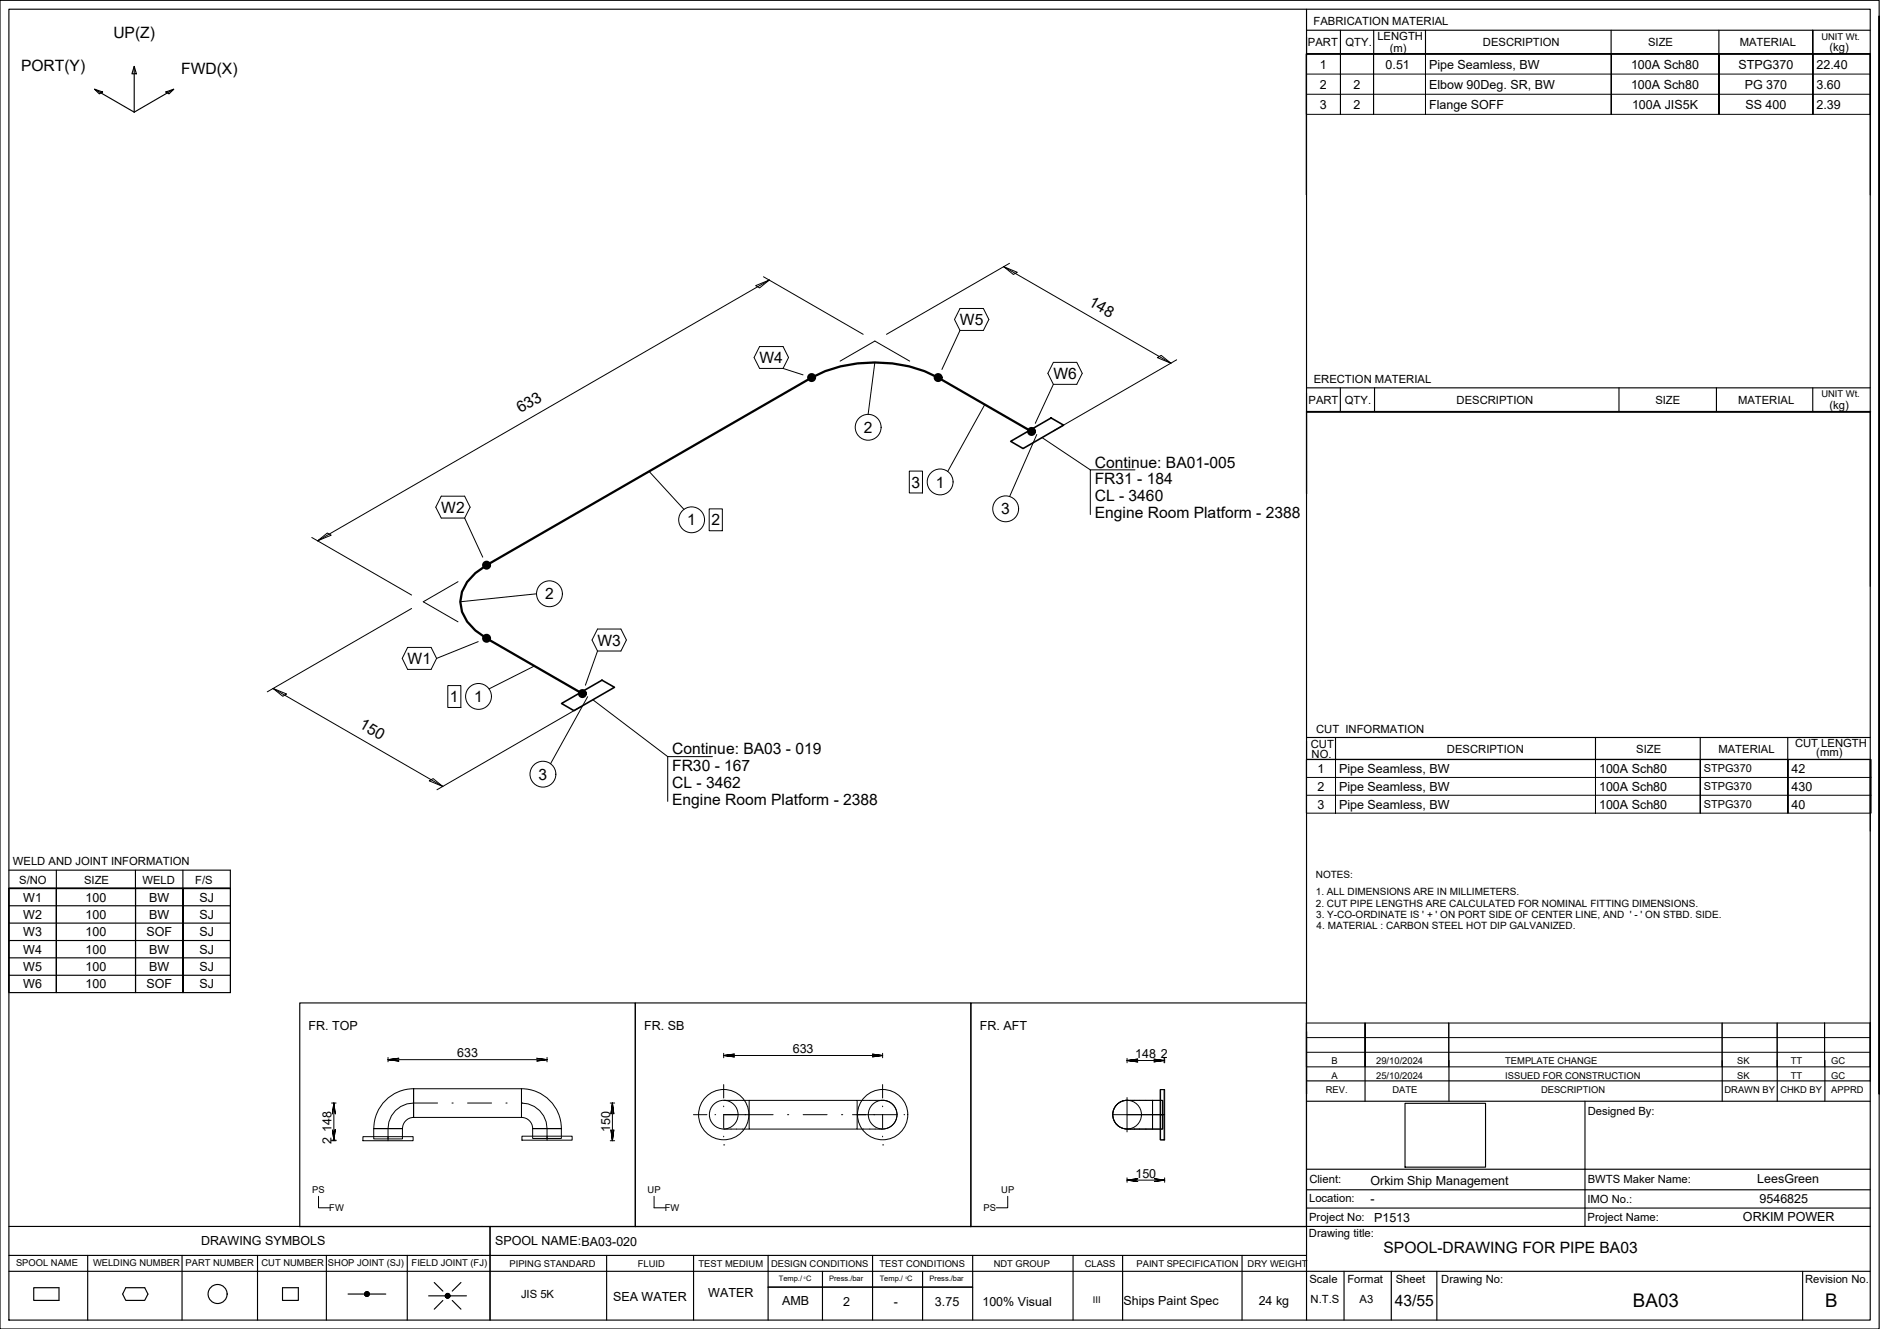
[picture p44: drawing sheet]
<svg xmlns="http://www.w3.org/2000/svg" width="420mm" height="297mm" viewBox="0 0 420 297" stroke-linecap="round" stroke-linejoin="round" font-family="sans-serif">
<defs><g id="words">
<g font-size="4.2">
<text x="365" y="292.1">BA03</text>
<text x="407.9" y="292.1">B</text>
</g>
<g font-size="3.5">
<text x="25.3" y="8.5">UP(Z)</text>
<text x="4.7" y="15.8">PORT(Y)</text>
<text x="40.5" y="16.6">FWD(X)</text>
<text x="243.1" y="68.1" transform="rotate(30 243.1 68.1)">148</text>
<text x="214.5" y="72.7">W5</text>
<text x="169.8" y="81.2">W4</text>
<text x="235.4" y="84.7">W6</text>
<text x="116.3" y="92.4" transform="rotate(-30 116.3 92.4)">633</text>
<text x="193.1" y="96.8">2</text>
<text x="244.7" y="104.5">Continue: BA01-005</text>
<text x="203.7" y="109">3</text>
<text x="209.1" y="109">1</text>
<text x="244.7" y="108.3">FR31 - 184</text>
<text x="244.7" y="112">CL - 3460</text>
<text x="98.6" y="114.6">W2</text>
<text x="153.6" y="117.4">1</text>
<text x="159" y="117.4">2</text>
<text x="223.8" y="115">3</text>
<text x="244.7" y="115.8">Engine Room Platform - 2388</text>
<text x="121.8" y="134">2</text>
<text x="91.1" y="148.4">W1</text>
<text x="133.5" y="144.3">W3</text>
<text x="100.6" y="156.9">1</text>
<text x="106" y="156.9">1</text>
<text x="80.1" y="162.6" transform="rotate(30 80.1 162.6)">150</text>
<text x="150.2" y="172.4">FR30 - 167</text>
<text x="150.2" y="168.6">Continue: BA03 - 019</text>
<text x="120.4" y="174.3">3</text>
<text x="150.2" y="176.1">CL - 3462</text>
<text x="150.2" y="179.9">Engine Room Platform - 2388</text>
<text x="309.2" y="280.1">SPOOL-DRAWING FOR PIPE BA03</text>
<text x="311.7" y="291.8">43/55</text>
</g>
<g font-size="2.8">
<text x="295" y="15.3">1</text>
<text x="309.7" y="15.3">0.51</text>
<text x="319.4" y="15.3">Pipe Seamless, BW</text>
<text x="364.5" y="15.3">100A Sch80</text>
<text x="388.5" y="15.3">STPG370</text>
<text x="406" y="15.3">22.40</text>
<text x="295" y="19.8">2</text>
<text x="302.5" y="19.8">2</text>
<text x="319.4" y="19.8">Elbow 90Deg. SR, BW</text>
<text x="364.5" y="19.8">100A Sch80</text>
<text x="389.9" y="19.8">PG 370</text>
<text x="406" y="19.8">3.60</text>
<text x="295" y="24.3">3</text>
<text x="302.5" y="24.3">2</text>
<text x="319.4" y="24.3">Flange SOFF</text>
<text x="364.7" y="24.3">100A JIS5K</text>
<text x="390.1" y="24.3">SS 400</text>
<text x="406" y="24.3">2.39</text>
<text x="294.4" y="172.7">1</text>
<text x="299.3" y="172.7">Pipe Seamless, BW</text>
<text x="357.4" y="172.7">100A Sch80</text>
<text x="400.4" y="172.7">42</text>
<text x="294.4" y="176.7">2</text>
<text x="299.3" y="176.7">Pipe Seamless, BW</text>
<text x="357.4" y="176.7">100A Sch80</text>
<text x="400.4" y="176.7">430</text>
<text x="294.4" y="180.7">3</text>
<text x="299.3" y="180.7">Pipe Seamless, BW</text>
<text x="357.4" y="180.7">100A Sch80</text>
<text x="400.4" y="180.7">40</text>
<text x="5.2" y="201.5">W1</text>
<text x="19.1" y="201.5">100</text>
<text x="33.3" y="201.5">BW</text>
<text x="44.6" y="201.5">SJ</text>
<text x="5.2" y="205.4">W2</text>
<text x="5.2" y="209.3">W3</text>
<text x="19.1" y="205.4">100</text>
<text x="19.1" y="209.3">100</text>
<text x="32.7" y="209.3">SOF</text>
<text x="33.3" y="205.4">BW</text>
<text x="44.6" y="205.4">SJ</text>
<text x="44.6" y="209.3">SJ</text>
<text x="5.2" y="213.2">W4</text>
<text x="19.1" y="213.2">100</text>
<text x="33.3" y="213.2">BW</text>
<text x="44.6" y="213.2">SJ</text>
<text x="5.2" y="217">W5</text>
<text x="5.2" y="220.9">W6</text>
<text x="19.1" y="217">100</text>
<text x="19.1" y="220.9">100</text>
<text x="32.7" y="220.9">SOF</text>
<text x="33.3" y="217">BW</text>
<text x="44.6" y="217">SJ</text>
<text x="44.6" y="220.9">SJ</text>
<text x="69" y="230.2">FR. TOP</text>
<text x="144" y="230.2">FR. SB</text>
<text x="219" y="230.2">FR. AFT</text>
<text x="102.2" y="236.3">633</text>
<text x="177.2" y="235.4">633</text>
<text x="253.7" y="236.5">148</text>
<text x="259.4" y="236.5">2</text>
<text x="74.1" y="255.7" transform="rotate(-90 74.1 255.7)">2</text>
<text x="74.1" y="253" transform="rotate(-90 74.1 253)">148</text>
<text x="136.4" y="253.1" transform="rotate(-90 136.4 253.1)">150</text>
<text x="253.7" y="263.3">150</text>
<text x="306.3" y="265">Orkim Ship Management</text>
<text x="306.3" y="268.8">-</text>
<text x="392.7" y="264.4">LeesGreen</text>
<text x="393.2" y="268.9">9546825</text>
<text x="307.1" y="273.1">P1513</text>
<text x="389.5" y="273">ORKIM POWER</text>
<text x="45" y="278.2">DRAWING SYMBOLS</text>
<text x="110.6" y="278.3">SPOOL NAME:BA03-020</text>
<text x="137" y="290.8">SEA WATER</text>
<text x="158.3" y="290">WATER</text>
<text x="174.8" y="291.7">AMB</text>
<text x="188.5" y="291.9">2</text>
<text x="199.7" y="291.9">-</text>
<text x="209" y="291.8">3.75</text>
<text x="219.6" y="291.9">100% Visual</text>
<text x="251.1" y="291.7">Ships Paint Spec</text>
<text x="281.3" y="291.7">24 kg</text>
</g>
<g font-size="2.5">
<text x="293.6" y="5.7">FABRICATION MATERIAL</text>
<text x="292.3" y="10.3">PART</text>
<text x="300.7" y="10.3">QTY.</text>
<text x="307.8" y="8.9">LENGTH</text>
<text x="310.6" y="11.5">(m)</text>
<text x="331.4" y="10.3">DESCRIPTION</text>
<text x="368.3" y="10.3">SIZE</text>
<text x="388.8" y="10.3">MATERIAL</text>
<text x="408.9" y="11.4">(kg)</text>
<text x="293.6" y="85.7">ERECTION MATERIAL</text>
<text x="292.4" y="90.2">PART</text>
<text x="300.6" y="90.2">QTY.</text>
<text x="325.5" y="90.2">DESCRIPTION</text>
<text x="370" y="90.2">SIZE</text>
<text x="388.4" y="90.2">MATERIAL</text>
<text x="408.9" y="91.3">(kg)</text>
<text x="292.9" y="167.2">CUT</text>
<text x="294.1" y="163.9">CUT INFORMATION</text>
<text x="401.2" y="167">CUT LENGTH</text>
<text x="293.1" y="169.4">NO.</text>
<text x="323.4" y="168.3">DESCRIPTION</text>
<text x="365.7" y="168.3">SIZE</text>
<text x="384" y="168.3">MATERIAL</text>
<text x="405.9" y="169">(mm)</text>
<text x="2.9" y="193.4">WELD AND JOINT INFORMATION</text>
<text x="4.3" y="197.5">S/NO</text>
<text x="18.8" y="197.5">SIZE</text>
<text x="31.9" y="197.5">WELD</text>
<text x="43.6" y="197.5">F/S</text>
<text x="354.9" y="249.2">Designed By:</text>
<text x="292.6" y="268.6">Location:</text>
<text x="292.6" y="264.5">Client:</text>
<text x="354.8" y="268.9">IMO No.:</text>
<text x="354.9" y="264.3">BWTS Maker Name:</text>
<text x="292.6" y="272.8">Project No:</text>
<text x="354.8" y="272.8">Project Name:</text>
<text x="292.5" y="276.4">Drawing title:</text>
<text x="292.7" y="286.7">Scale</text>
<text x="301.1" y="286.7">Format</text>
<text x="311.9" y="286.7">Sheet</text>
<text x="322.1" y="286.7">Drawing No:</text>
<text x="403.4" y="286.7">Revision No.</text>
<text x="116.4" y="290.2">JIS 5K</text>
<text x="292.9" y="291.3">N.T.S</text>
<text x="303.9" y="291.3">A3</text>
</g>
<g font-size="2.4">
<text x="380.8" y="172.6">STPG370</text>
<text x="380.8" y="176.6">STPG370</text>
<text x="380.8" y="180.6">STPG370</text>
</g>
<g font-size="2.2">
<text x="294.1" y="196.3">NOTES:</text>
<text x="294.1" y="200">1. ALL DIMENSIONS ARE IN MILLIMETERS.</text>
<text x="294.1" y="202.7">2. CUT PIPE LENGTHS ARE CALCULATED FOR NOMINAL FITTING DIMENSIONS.</text>
<text x="294.2" y="205.1">3. Y-CO-ORDINATE IS ' + ' ON PORT SIDE OF CENTER LINE, AND ' - ' ON STBD. SIDE.</text>
<text x="294.3" y="207.7">4. MATERIAL : CARBON STEEL HOT DIP GALVANIZED.</text>
</g>
<g font-size="2.1">
<text x="407.1" y="8.9">UNIT Wt.</text>
<text x="407.1" y="88.8">UNIT Wt.</text>
<text x="297.6" y="237.8">B</text>
<text x="307.6" y="237.8">29/10/2024</text>
<text x="336.4" y="237.8">TEMPLATE CHANGE</text>
<text x="388.3" y="237.8">SK</text>
<text x="400.2" y="237.8">TT</text>
<text x="409.3" y="237.8">GC</text>
<text x="296.3" y="244.4">REV.</text>
<text x="297.6" y="241.2">A</text>
<text x="307.6" y="241.2">25/10/2024</text>
<text x="311.2" y="244.4">DATE</text>
<text x="336.4" y="241.2">ISSUED FOR CONSTRUCTION</text>
<text x="344.4" y="244.4">DESCRIPTION</text>
<text x="385.4" y="244.4">DRAWN BY</text>
<text x="388.3" y="241.2">SK</text>
<text x="397.9" y="244.4">CHKD BY</text>
<text x="400.2" y="241.2">TT</text>
<text x="409.3" y="244.4">APPRD</text>
<text x="409.3" y="241.2">GC</text>
<text x="69.8" y="266.7">PS</text>
<text x="144.7" y="266.7">UP</text>
<text x="223.8" y="266.7">UP</text>
<text x="73.6" y="270.7">FW</text>
<text x="148.6" y="270.7">FW</text>
<text x="219.8" y="270.7">PS</text>
<text x="3.6" y="283">SPOOL NAME</text>
<text x="20.8" y="282.9">WELDING NUMBER</text>
<text x="41.5" y="282.9">PART NUMBER</text>
<text x="58.4" y="282.9">CUT NUMBER</text>
<text x="73.3" y="282.9">SHOP JOINT (SJ)</text>
<text x="92" y="283">FIELD JOINT (FJ)</text>
<text x="113.9" y="283.1">PIPING STANDARD</text>
<text x="142.6" y="283.1">FLUID</text>
<text x="156.1" y="283.1">TEST MEDIUM</text>
<text x="172.3" y="283.1">DESIGN CONDITIONS</text>
<text x="196.6" y="283.1">TEST CONDITIONS</text>
<text x="222.1" y="283.1">NDT GROUP</text>
<text x="242.4" y="283.1">CLASS</text>
<text x="254" y="283.1">PAINT SPECIFICATION</text>
<text x="278.8" y="283.1">DRY WEIGHT</text>
<text x="244.2" y="291.3">III</text>
</g>
<g font-size="1.7">
<text x="174.1" y="286.4">Temp./ C</text>
<text x="185.3" y="286.4">Press./bar</text>
<text x="196.6" y="286.4">Temp./ C</text>
<text x="207.8" y="286.4">Press./bar</text>
</g>
<g font-size=".7">
<text x="179.7" y="285.8">0</text>
<text x="202.4" y="285.8">0</text>
</g>
</g></defs>
<g fill="none" stroke="#000" stroke-width=".22">
<path d="M292 12.1h126v13.5h-126zM292 16.6h126M292 12.1v13.5M299.6 12.1v13.5v-13.5M307 12.1v13.5v-13.5M318.6 12.1v13.5v-13.5M360.1 12.1v13.5v-13.5M384.2 12.1v13.5v-13.5M405.2 12.1v13.5v-13.5M418 12.1v13.5M292 21.1h126M224.3 59.6l3.1 1.3-.9 .4z"/>
<path d="M224.3 59.6l37.4 21.6M225.6 58.9l-27.5 15.8M168.9 63.8l3-1.2-2.1 1.8zM169.8 77.5h5.2l1.2 2.4-1.2 2.4h-5.2l-1.3-2.4zM170.6 61.9l22.3 12.8M171.9 62.6l-100.9 58.3M214.5 68.9h5.3l1.2 2.5-1.2 2.5h-5.3l-1.2-2.5zM214.5 73.9l-4 8.7M258.7 79.9l.8-.5 2.2 1.8zM175 82.3l4.5 1.5M187.7 80.7l7.8-4.5 7.8 4.5M195.5 81l-1.5 11.6"/>
<path d="M220.1 90.4l-8.3 15M231.7 97.1l-6.1 13.9M232.9 97.8l10.8 7.2M235.4 81h5.2l1.3 2.4-1.3 2.5h-5.2l-1.2-2.5zM235.4 85.9l-4 8.7M263 80.4l-27.5 15.9M418.1 92.1h-126.1h126.1M98.6 110.9h5.2l1.3 2.5-1.3 2.4h-5.2l-1.2-2.4zM103.8 115.8l4.1 8.7M145.1 105.4l7.7 8.4M158.5 113.7h2.9v4.9h-2.9zM203.2 105.3h3v4.9h-3z"/>
<path d="M253.7 105h-10v10M69.7 120.1l22.3 12.9M71 120.9l2.2-1.8 .8 .5zM92 136l-32.3 18.6M102.4 130l-7.8 4.5 7.8 4.5M119.9 132.7l-17 1.8M61 153.9l3.1 1.2-.9 .5zM61 153.9l38 21.9M91.1 144.7h5.3l1.2 2.5-1.2 2.4h-5.3l-1.2-2.4zM100.1 153.2h2.9v4.9h-2.9zM106.9 143.4l-9.3 3.8M119.4 148.9l-10.1 5.1"/>
<path d="M129.9 157.9l-32.2 18.6M131.3 155.7l-8.3 15M132.5 156.4l16.7 12.7M133.5 140.6h5.3l1.2 2.5-1.2 2.4h-5.3l-1.2-2.4zM133.5 145.5l-2.7 7.6M95.9 174.5l.9-.5 2.2 1.8zM159.2 169.1h-10v10M292 169.8h126.2v11.9h-126.2zM292 169.8v11.9M292 177.7h126.2M292 173.8h126.2M298.5 169.8v11.9v-11.9"/>
<path d="M356.6 169.8v11.9v-11.9M380 169.8v11.9v-11.9M399.6 169.8v11.9v-11.9M418 169.8v11.9M86.7 236.8l2.4-.3-2.4 .3 2.4 .4-2.4-.4h35.6M86.7 236.3v1M119.8 236.5l2.5 .3-2.5 .4 2.5-.4zM122.3 236.3v1M161.7 235.9l2.4-.3-2.4 .3 2.4 .3-2.4-.3h35.6M161.7 235.4v1M194.9 235.6l2.4 .3-2.4 .3 2.4-.3zM197.3 235.4v1"/>
<path d="M251.9 237l2.4-.3-2.4 .3 2.4 .3-2.4-.3h8.3l-2.4-.3 2.4 .3-2.4 .3 2.5-.3M251.9 236.5v1M260.2 236.5v1M260.3 236.5v1M292 228.6h126v9.8h-126zM292 228.6v9.8M292 235.2h126M292 231.9h126M305.1 228.6v9.8v-9.8M323.8 228.6v9.8M384.9 228.6v9.8M397.2 228.6v9.8"/>
<path d="M407.8 228.6v9.8v-9.8M418 228.6v9.8M74.1 246.5h1M74.1 255h1M74.1 254.8h1M74.6 246.5l-.3 2.4 .3-2.4 .3 2.4zM74.6 246.5v8.3l.3-2.4-.3 2.4-.3-2.4 .3 2.6M81.1 254h11.2v1h-11.2zM83.5 252.3h6.4v2.3h-6.4zM92.4 243.3h24.1v6.5h-24.1zM92.4 243.3v6.5M92.4 243.3a8.9 8.9 0 0 0-8.9 8.9l6.4 .1"/>
<path d="M92.4 249.8a2.49 2.49 0 0 0-2.4 2.4M97.8 246.5h-5.4a5.7 5.7 0 0 0-5.7 5.8v2.7M101 246.5h.3M104.5 246.5h5.4M113.1 246.5h.2M116.5 246.5a5.7 5.7 0 0 1 5.8 5.8v2.5M116.5 246.5h.1M116.6 243.3a8.9 8.9 0 0 1 8.9 8.9h-6.5a2.49 2.49 0 0 0-2.5-2.4zM116.6 253.9h11.3v.9h-11.3zM119 252.3h6.5v2.2h-6.5zM136.4 246.5h1M136.4 255h1"/>
<path d="M136.9 246.5l-.4 2.4 .4-2.4 .3 2.4zM136.9 246.5v8.5l.3-2.5-.3 2.5-.4-2.5 .4 2.5M155 249.1h3M159.8 249.1h.1M161.7 255.9h.1M161.7 242.4v3M161.7 247.2v.2M161.7 253.9v.2M161.7 245.9h5.7M161.7 252.4h5.7M167.4 245.9h24.2v6.5h-24.2zM172.8 249.1h-11.1v3"/>
<path d="M176 249.1h.3M179.5 249.1h5.3M188.1 249.1h.2M190.5 249.1h9.7M191.6 249.1h.1M191.6 245.9h5.7M191.6 252.4h5.7M197.3 255.9h.1M197.3 242.4v3M197.3 247.2v.2M197.3 249.1v3M197.3 253.9v.2"/>
<path d="M197.3 245.9a3.2 3.2 0 0 1 3.2 3.2 3.2 3.2 0 0 1-3.2 3.2M202 249.1h.2M248.7 249.1h8.9M251.9 249.1h8.4M251.9 245.3v7.7M257.6 245.9h2.2v6.5h-2.2zM257.6 245.9h2.3v6.5h-2.3zM257.6 245.9v6.5h-5.7M257.6 245.9h-5.7a3.2 3.2 0 0 0-3.2 3.2 3.2 3.2 0 0 0 3.2 3.2M259.3 243.5h.9v11.3h-.9zM259.4 243.5h.9v11.3h-.9zM71.2 267.4v2.5h2.6"/>
<path d="M146.2 267.4v2.5h2.6M225.2 267.4v2.5h-2.5M251.9 263.8l2.4-.4-2.4 .4 2.4 .3-2.4-.3h8.4M251.9 263.3v1M257.9 263.4l2.4 .4-2.4 .3 2.4-.3zM260.3 263.3v1"/>
<circle cx="194" cy="95.5" r="2.89"/>
<circle cx="154.6" cy="116.2" r="2.89"/>
<circle cx="210.1" cy="107.7" r="2.89"/>
<circle cx="224.8" cy="113.7" r="2.89"/>
<circle cx="122.8" cy="132.7" r="2.89"/>
<circle cx="106.9" cy="155.7" r="2.89"/>
<circle cx="121.3" cy="173" r="2.89"/>
<circle cx="161.7" cy="249.1" r="5.6"/>
<circle cx="161.7" cy="249.1" r="3.2"/>
<circle cx="197.3" cy="249.1" r="5.6"/>
<circle cx="197.3" cy="249.1" r="3.2"/>
<circle cx="251.9" cy="249.1" r="3.2"/>
</g>
<g fill="none" stroke="#000" stroke-width=".25">
<path d="M0 .1h420v296.9h-420zM2 2.1h416v292.9h-416zM21.1 19.9l1.8 .7-.7 .4zM21.1 19.9l8.9 5.2M30 14.8l.5 1.7h-1zM30 14.8v10.3M38.8 19.9l-8.8 5.2M292 2.1v292.9M292 6.8h126M299.6 6.8v5.3M307 6.8v5.3M318.6 6.8v5.3"/>
<path d="M360.1 6.8v5.3M384.2 6.8v5.3M405.1 6.8v5.3v-5.3M418 12.1h-126v31.5v-31.5h126v31.5M420 3.6v240.9v-240.9M37.1 20.6l1.7-.7-1 1.1zM292 92v18.3v-18.3h126zM292 86.7h126M299.6 86.7v5.3M307.2 86.7v5.3M361.8 86.7v5.3M383.6 86.7v5.3"/>
<path d="M405.1 86.7v5.2M418 92.1v38.9M292 169.7l126 .1v15.9M292 164.8h126M298.5 164.8v4.9M356.6 164.8v4.9M380 164.8v4.9M399.5 164.8v4.9M2 198.6h49.5v23.3h-49.5zM2 198.6v23.3M2 194.5h49.5v4.1h-49.5M12.6 198.6v23.3v-23.3"/>
<path d="M12.6 194.5v4.1M30.3 194.5v4.1M30.3 198.6v23.3v-23.3M40.9 194.5v4.1M40.9 198.6v23.3v-23.3M51.5 198.6h-49.5h49.5M51.5 198.6v23.3M2 218h49.5M2 214.1h49.5M2 210.2h49.5M2 206.3h49.5M2 202.4h49.5"/>
<path d="M67 224.2h75v50h-75zM142 224.2h75v50h-75zM217 224.2h75v50h-75zM292 230.6v13.9v-13.9M305.1 237v9.1M323.8 237v9.1M384.9 237v9.1M397.2 237v9.1M407.8 237v9.1M418 228.5v13.1M292 246.1h126M292 241.6h126"/>
<path d="M314 246.6h18v14.3h-18zM354.2 246.1v28M2 274.1h416M109.5 274.1v20.9M292 261.3h126M292 270h126M292 265.9h126M2 284.1h416M2 280.6h290M7.5 287.8h5.7v2.8h-5.7zM19.6 280.6v14.4M28.1 287.8h4.2l.8 1.4-.8 1.4h-4.2l-.7-1.4z"/>
<path d="M40.7 280.6v14.4M57.6 280.6v14.4M63.1 287.8h3.6v2.8h-3.6zM72.9 280.6v14.4M77.8 289.2h3.7M81.7 288.8l-.1 .2M81.9 288.7l-.4 .4M82 288.7l-.5 .6M82.1 288.7l-.6 .7M82.2 288.8l-.7 .6M82.3 288.8l-.7 .7M82.3 288.8l-.7 .8"/>
<path d="M82.4 288.9l-.7 .7M82.4 289l-.7 .7M82.5 289l-.7 .7M82.5 289.5l-.3 .2M82.5 289.1l-.6 .6M82.5 289.2l-.5 .5M82.5 289.3l-.4 .4M82.5 289.2h3.7M91 280.6v14.4M95.8 289.6h3.7M97 286.6l2 2M99 290.7l-2 1.9"/>
<path d="M99.9 289.1l-.3 .3M100 289.1l-.5 .5M100.1 289.1l-.6 .6M100.2 289.1l-.7 .7M100.2 289.2l-.6 .6M100.3 289.2l-.7 .7M100.4 289.2l-.7 .8M100.4 289.3l-.7 .7M100.5 289.4l-.7 .7M100.5 289.9l-.1 .1M100.5 289.5l-.6 .6M100.5 289.7l-.4 .4"/>
<path d="M100.6 289.6h3.6M100.6 289.6l-.6 .5M101.1 290.7l1.9 1.9M103 286.6l-1.9 2M135.6 280.6v14.4M155 280.6v14.4M171.7 287.7h45.7M171.7 280.6v14.4M183.8 284.1v10.9M195 280.6v14.4M206.2 284.1v10.9M217.4 280.6v14.4"/>
<path d="M239.8 280.6v14.4M250.9 280.7v14.3M277.6 280.6v14.4M300.4 284.1v10.9M310.9 284.1v10.9M321.1 284.1v10.9M402.9 284.1v10.9"/>
<circle cx="48.6" cy="289.2" r="2.13"/>
<circle cx="82" cy="289.2" r=".54"/>
<circle cx="100" cy="289.6" r=".54"/>
</g>
<path d="M225.9 98.6l9-5.2 2.8 1.6-9.1 5.3zM125.5 157.2l9-5.2 2.8 1.6-9 5.2z" fill="none" stroke="#000" stroke-width=".36"/>
<g fill="none" stroke="#000" stroke-width=".51">
<path d="M230.5 96.4l-20.8-12a31.2 31.2 0 0 0-28.3 0l-72.7 41.9-2.5 1.8a7.7 7.7 0 0 0-1.8 10.8l1.8 2 2.5 1.8 21.5 12.3"/>
<circle cx="181.4" cy="84.4" r=".75"/>
<circle cx="181.4" cy="84.4" r=".37"/>
<circle cx="209.7" cy="84.4" r=".75"/>
<circle cx="209.7" cy="84.4" r=".37"/>
<circle cx="230.5" cy="96.4" r=".75"/>
<circle cx="230.5" cy="96.4" r=".37"/>
<circle cx="108.7" cy="126.3" r=".75"/>
<circle cx="108.7" cy="126.3" r=".37"/>
<circle cx="108.7" cy="142.7" r=".75"/>
<circle cx="108.7" cy="142.7" r=".37"/>
<circle cx="130.2" cy="155" r=".75"/>
<circle cx="130.2" cy="155" r=".37"/>
</g>
<path d="M190.9 92.4v6.2M151.5 113.1v6.2M158.3 113.5v5.3M203 105.1v5.3M207 104.6v6.2M221.7 110.6v6.2M119.7 129.6v6.2M99.9 153v5.3M103.8 152.6v6.2M118.2 170v6.1" fill="none" stroke="#fff" stroke-width=".22"/>
<g fill="#fff" stroke="#fff" stroke-width=".22">
<path d="M213.2 104.6l-6.2 6.2h6.2zM207 104.6h6.2l-6.2 6.2z"/>
<path d="M125.9 129.6l-6.2 6.2h6.2zM119.7 129.6h6.2l-6.2 6.2z"/>
<path d="M118.2 176.1h6.2v-6.1zM118.2 170h6.2l-6.2 6.1z"/>
<path d="M103.8 158.8h6.2v-6.2zM103.8 152.6h6.2l-6.2 6.2z"/>
<path d="M157.6 113.1l-6.1 6.2h6.1zM151.5 113.1h6.1l-6.1 6.2z"/>
<path d="M197.1 92.4l-6.2 6.2h6.2zM190.9 92.4h6.2l-6.2 6.2z"/>
<path d="M227.8 110.6l-6.1 6.2h6.1zM221.7 110.6h6.1l-6.1 6.2z"/>
<path d="M206.4 105.1l-3.4 5.3h3.4zM203 105.1h3.4l-3.4 5.3z"/>
<path d="M103.2 153l-3.3 5.3h3.3zM99.9 153h3.3l-3.3 5.3z"/>
<path d="M161.6 113.5l-3.3 5.3h3.3zM158.3 113.5h3.3l-3.3 5.3z"/>
</g>
<use href="#words"/>
</svg>
